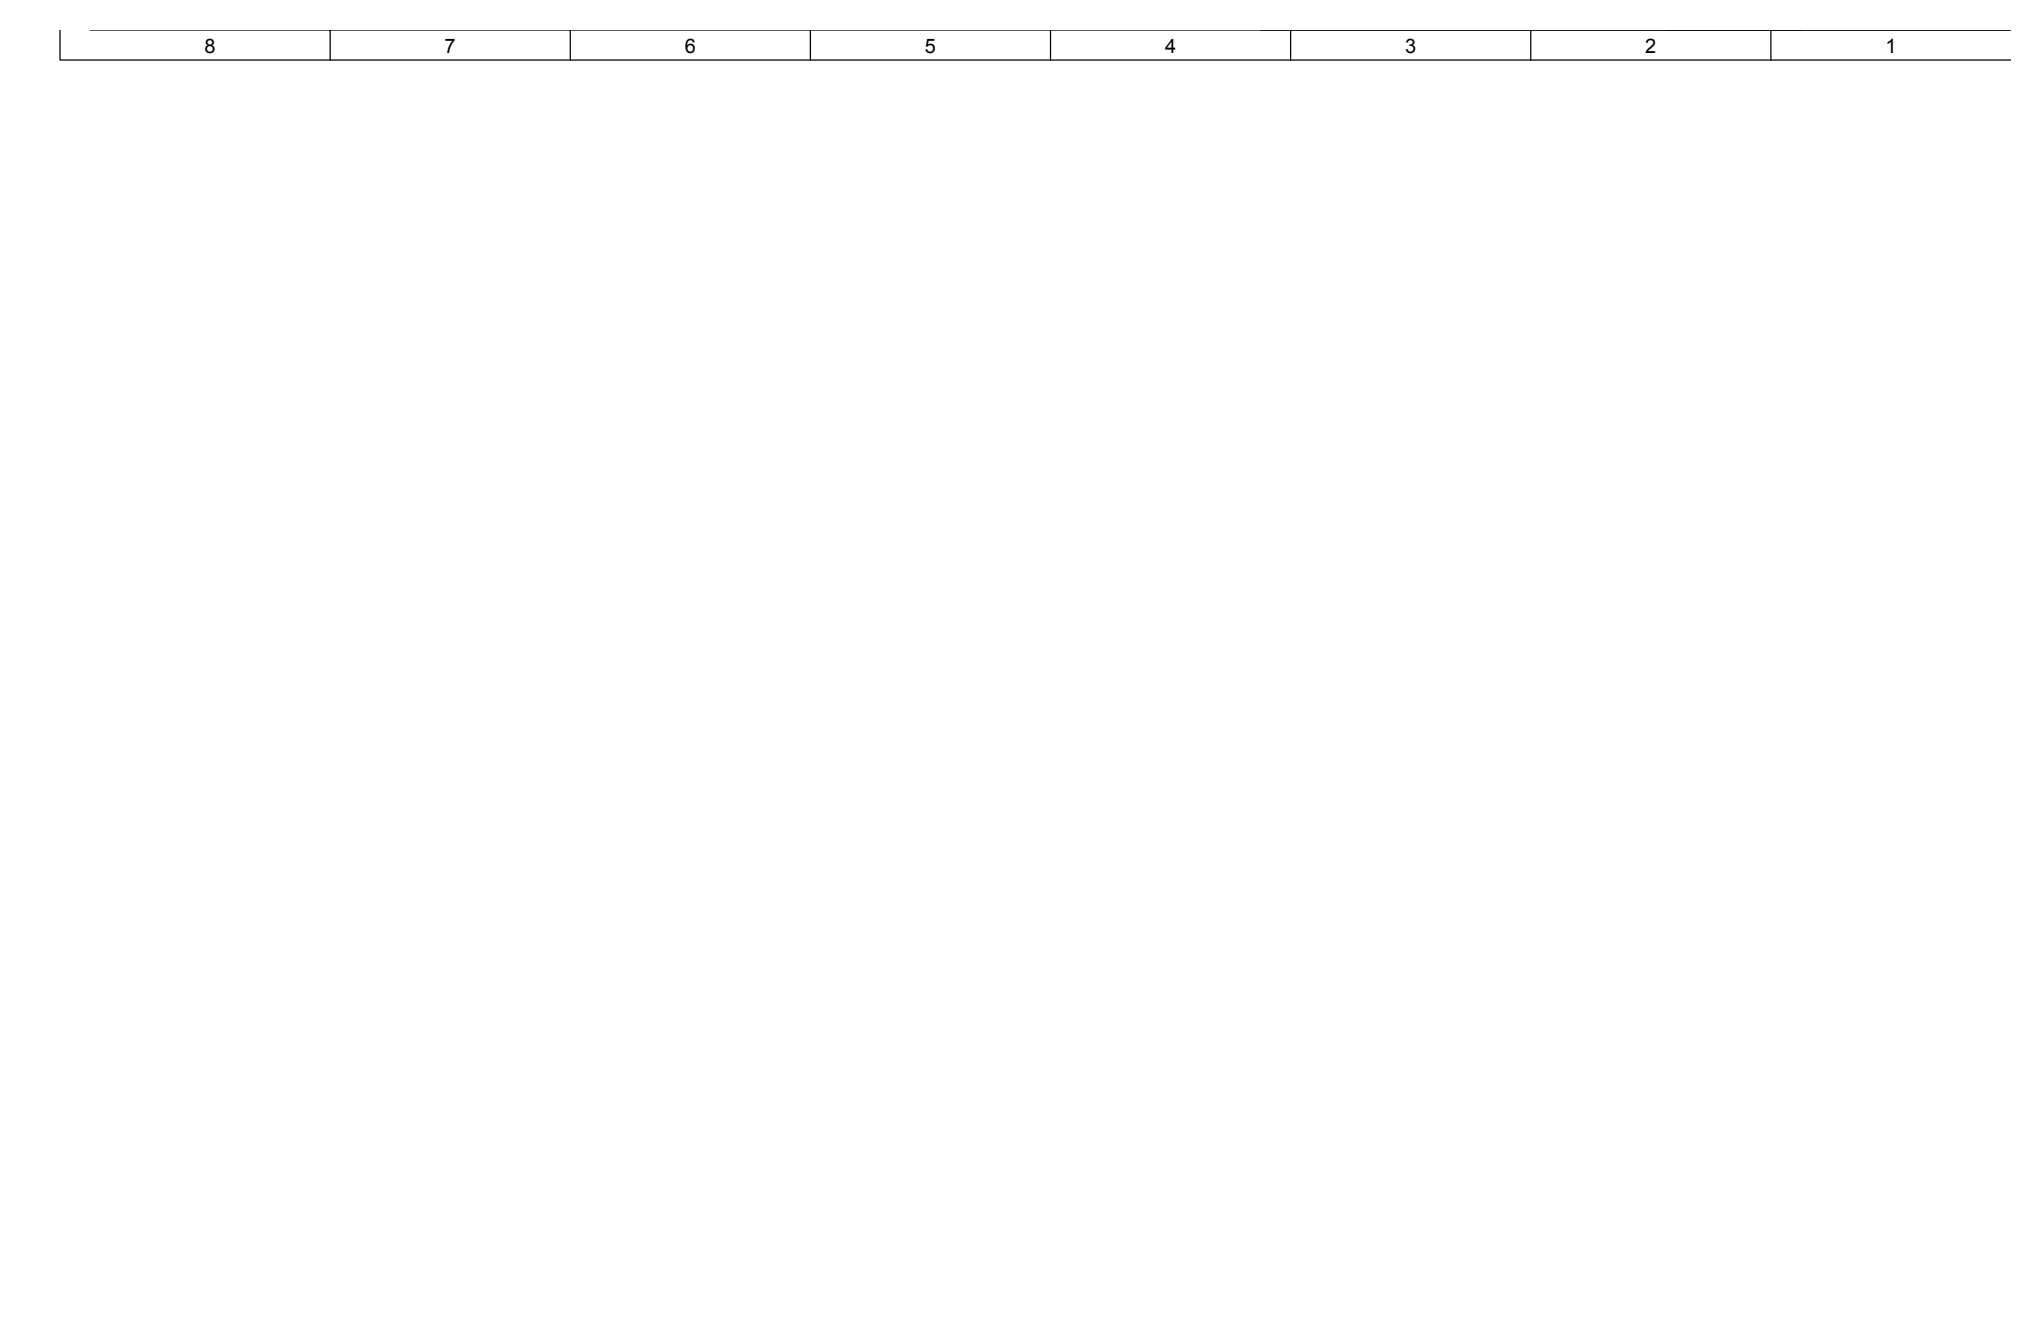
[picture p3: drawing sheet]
<svg xmlns="http://www.w3.org/2000/svg" width="432mm" height="279mm" viewBox="0 0 432 279" stroke-linecap="round" stroke-linejoin="round" font-family="sans-serif">
<defs><g id="words">
<g font-size="4.2">
<text x="43.3" y="11.3">8</text>
<text x="94.1" y="11.3">7</text>
<text x="144.9" y="11.3">6</text>
<text x="195.7" y="11.3">5</text>
<text x="246.5" y="11.3">4</text>
<text x="297.3" y="11.3">3</text>
<text x="348.1" y="11.3">2</text>
<text x="398.9" y="11.3">1</text>
</g>
</g></defs>
<path d="M266.7 6.3h85.7" fill="none" stroke="#000" stroke-width=".25"/>
<path d="M352.4 6.3l28.6 .1z" fill="#fff"/>
<path d="M352.4 6.3h28.6zM381 6.3h44.4" fill="none" stroke="#000" stroke-width=".25"/>
<path d="M12.7 6.3v6.4h412.8M19 6.3h406.4M69.8 6.3v6.4M120.6 6.3v6.4M171.4 6.3v6.4M222.2 6.3v6.4M273.1 6.3v6.4M323.8 6.3v6.4M374.6 6.3v6.4" fill="none" stroke="#000" stroke-width=".26"/>
<use href="#words"/>
</svg>
